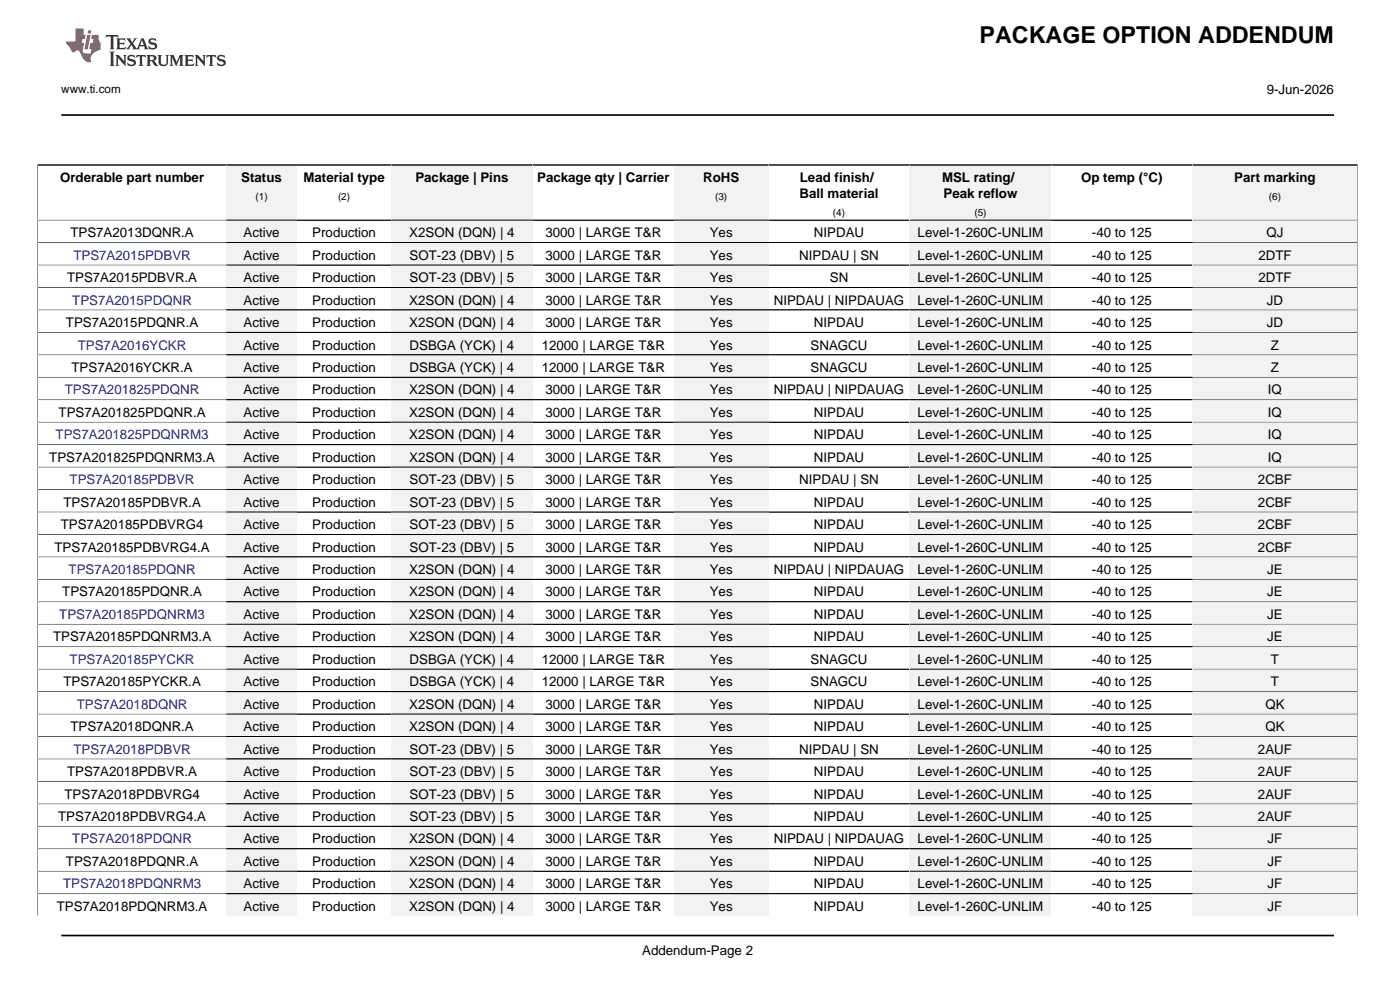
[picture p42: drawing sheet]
<svg xmlns="http://www.w3.org/2000/svg" width="297mm" height="210mm" viewBox="0 0 297 210" stroke-linecap="round" stroke-linejoin="round" font-family="sans-serif">
<defs><g id="words">
<text font-size="4.9" x="207.8" y="9.2">PACKAGE OPTION ADDENDUM</text>
<g font-size="2.8">
<text x="268.7" y="20">9-Jun-2026</text>
<text x="12.7" y="38.6">Orderable part number</text>
<text x="51.2" y="38.6">Status</text>
<text x="64.4" y="38.6">Material type</text>
<text x="88.1" y="38.6">Package | Pins</text>
<text x="114" y="38.6">Package qty | Carrier</text>
<text x="149.2" y="38.6">RoHS</text>
<text x="169.7" y="38.6">Lead finish/</text>
<text x="199.8" y="38.6">MSL rating/</text>
<text x="229.4" y="38.6">Op temp (°C)</text>
<text x="261.9" y="38.6">Part marking</text>
<text x="169.6" y="42">Ball material</text>
<text x="200.2" y="42">Peak reflow</text>
<text x="14.9" y="50.3">TPS7A2013DQNR.A</text>
<text x="51.7" y="50.3">Active</text>
<text x="66.3" y="50.3">Production</text>
<text x="86.8" y="50.3">X2SON (DQN) | 4</text>
<text x="115.7" y="50.3">3000 | LARGE T&amp;R</text>
<text x="150.6" y="50.3">Yes</text>
<text x="172.7" y="50.3">NIPDAU</text>
<text x="194.7" y="50.3">Level-1-260C-UNLIM</text>
<text x="231.6" y="50.3">-40 to 125</text>
<text x="268.7" y="50.3">QJ</text>
<text x="14.2" y="59.9">TPS7A2015PDBVR.A</text>
<text x="51.7" y="55.1">Active</text>
<text x="51.7" y="59.9">Active</text>
<text x="66.3" y="55.1">Production</text>
<text x="66.3" y="59.9">Production</text>
<text x="86.9" y="55.1">SOT-23 (DBV) | 5</text>
<text x="86.9" y="59.9">SOT-23 (DBV) | 5</text>
<text x="115.7" y="55.1">3000 | LARGE T&amp;R</text>
<text x="115.7" y="59.9">3000 | LARGE T&amp;R</text>
<text x="150.6" y="55.1">Yes</text>
<text x="150.6" y="59.9">Yes</text>
<text x="169.6" y="55.1">NIPDAU | SN</text>
<text x="176" y="59.9">SN</text>
<text x="194.7" y="55.1">Level-1-260C-UNLIM</text>
<text x="194.7" y="59.9">Level-1-260C-UNLIM</text>
<text x="231.6" y="55.1">-40 to 125</text>
<text x="231.6" y="59.9">-40 to 125</text>
<text x="266.9" y="55.1">2DTF</text>
<text x="266.9" y="59.9">2DTF</text>
<text x="51.7" y="64.6">Active</text>
<text x="66.3" y="64.6">Production</text>
<text x="86.8" y="64.6">X2SON (DQN) | 4</text>
<text x="115.7" y="64.6">3000 | LARGE T&amp;R</text>
<text x="150.6" y="64.6">Yes</text>
<text x="164.1" y="64.6">NIPDAU | NIPDAUAG</text>
<text x="194.7" y="64.6">Level-1-260C-UNLIM</text>
<text x="231.6" y="64.6">-40 to 125</text>
<text x="268.8" y="64.6">JD</text>
<text x="14" y="69.4">TPS7A2015PDQNR.A</text>
<text x="51.7" y="69.4">Active</text>
<text x="66.3" y="69.4">Production</text>
<text x="86.8" y="69.4">X2SON (DQN) | 4</text>
<text x="115.7" y="69.4">3000 | LARGE T&amp;R</text>
<text x="150.6" y="69.4">Yes</text>
<text x="172.7" y="69.4">NIPDAU</text>
<text x="194.7" y="69.4">Level-1-260C-UNLIM</text>
<text x="231.6" y="69.4">-40 to 125</text>
<text x="268.8" y="69.4">JD</text>
<text x="51.7" y="74.1">Active</text>
<text x="66.3" y="74.1">Production</text>
<text x="86.9" y="74.1">DSBGA (YCK) | 4</text>
<text x="114.9" y="74.1">12000 | LARGE T&amp;R</text>
<text x="150.6" y="74.1">Yes</text>
<text x="172" y="74.1">SNAGCU</text>
<text x="194.7" y="74.1">Level-1-260C-UNLIM</text>
<text x="231.6" y="74.1">-40 to 125</text>
<text x="269.6" y="74.1">Z</text>
<text x="15.2" y="78.9">TPS7A2016YCKR.A</text>
<text x="51.7" y="78.9">Active</text>
<text x="51.7" y="83.7">Active</text>
<text x="66.3" y="78.9">Production</text>
<text x="66.3" y="83.7">Production</text>
<text x="86.8" y="83.7">X2SON (DQN) | 4</text>
<text x="86.9" y="78.9">DSBGA (YCK) | 4</text>
<text x="114.9" y="78.9">12000 | LARGE T&amp;R</text>
<text x="115.7" y="83.7">3000 | LARGE T&amp;R</text>
<text x="150.6" y="78.9">Yes</text>
<text x="150.6" y="83.7">Yes</text>
<text x="164.1" y="83.7">NIPDAU | NIPDAUAG</text>
<text x="172" y="78.9">SNAGCU</text>
<text x="194.7" y="78.9">Level-1-260C-UNLIM</text>
<text x="194.7" y="83.7">Level-1-260C-UNLIM</text>
<text x="231.6" y="78.9">-40 to 125</text>
<text x="231.6" y="83.7">-40 to 125</text>
<text x="269" y="83.7">IQ</text>
<text x="269.6" y="78.9">Z</text>
<text x="12.4" y="88.4">TPS7A201825PDQNR.A</text>
<text x="51.7" y="88.4">Active</text>
<text x="66.3" y="88.4">Production</text>
<text x="86.8" y="88.4">X2SON (DQN) | 4</text>
<text x="115.7" y="88.4">3000 | LARGE T&amp;R</text>
<text x="150.6" y="88.4">Yes</text>
<text x="172.7" y="88.4">NIPDAU</text>
<text x="194.7" y="88.4">Level-1-260C-UNLIM</text>
<text x="231.6" y="88.4">-40 to 125</text>
<text x="269" y="88.4">IQ</text>
<text x="51.7" y="93.2">Active</text>
<text x="66.3" y="93.2">Production</text>
<text x="86.8" y="93.2">X2SON (DQN) | 4</text>
<text x="115.7" y="93.2">3000 | LARGE T&amp;R</text>
<text x="150.6" y="93.2">Yes</text>
<text x="172.7" y="93.2">NIPDAU</text>
<text x="194.7" y="93.2">Level-1-260C-UNLIM</text>
<text x="231.6" y="93.2">-40 to 125</text>
<text x="269" y="93.2">IQ</text>
<text x="10.5" y="98">TPS7A201825PDQNRM3.A</text>
<text x="51.7" y="98">Active</text>
<text x="66.3" y="98">Production</text>
<text x="86.8" y="98">X2SON (DQN) | 4</text>
<text x="115.7" y="98">3000 | LARGE T&amp;R</text>
<text x="150.6" y="98">Yes</text>
<text x="172.7" y="98">NIPDAU</text>
<text x="194.7" y="98">Level-1-260C-UNLIM</text>
<text x="231.6" y="98">-40 to 125</text>
<text x="269" y="98">IQ</text>
<text x="13.4" y="107.5">TPS7A20185PDBVR.A</text>
<text x="51.7" y="102.7">Active</text>
<text x="51.7" y="107.5">Active</text>
<text x="66.3" y="102.7">Production</text>
<text x="66.3" y="107.5">Production</text>
<text x="86.9" y="102.7">SOT-23 (DBV) | 5</text>
<text x="86.9" y="107.5">SOT-23 (DBV) | 5</text>
<text x="115.7" y="102.7">3000 | LARGE T&amp;R</text>
<text x="115.7" y="107.5">3000 | LARGE T&amp;R</text>
<text x="150.6" y="102.7">Yes</text>
<text x="150.6" y="107.5">Yes</text>
<text x="169.6" y="102.7">NIPDAU | SN</text>
<text x="172.7" y="107.5">NIPDAU</text>
<text x="194.7" y="102.7">Level-1-260C-UNLIM</text>
<text x="194.7" y="107.5">Level-1-260C-UNLIM</text>
<text x="231.6" y="102.7">-40 to 125</text>
<text x="231.6" y="107.5">-40 to 125</text>
<text x="266.9" y="102.7">2CBF</text>
<text x="266.9" y="107.5">2CBF</text>
<text x="12.9" y="112.2">TPS7A20185PDBVRG4</text>
<text x="51.7" y="112.2">Active</text>
<text x="66.3" y="112.2">Production</text>
<text x="86.9" y="112.2">SOT-23 (DBV) | 5</text>
<text x="115.7" y="112.2">3000 | LARGE T&amp;R</text>
<text x="150.6" y="112.2">Yes</text>
<text x="172.7" y="112.2">NIPDAU</text>
<text x="194.7" y="112.2">Level-1-260C-UNLIM</text>
<text x="231.6" y="112.2">-40 to 125</text>
<text x="266.9" y="112.2">2CBF</text>
<text x="11.6" y="117">TPS7A20185PDBVRG4.A</text>
<text x="51.7" y="117">Active</text>
<text x="66.3" y="117">Production</text>
<text x="86.9" y="117">SOT-23 (DBV) | 5</text>
<text x="115.7" y="117">3000 | LARGE T&amp;R</text>
<text x="150.6" y="117">Yes</text>
<text x="172.7" y="117">NIPDAU</text>
<text x="194.7" y="117">Level-1-260C-UNLIM</text>
<text x="231.6" y="117">-40 to 125</text>
<text x="266.9" y="117">2CBF</text>
<text x="51.7" y="121.8">Active</text>
<text x="66.3" y="121.8">Production</text>
<text x="86.8" y="121.8">X2SON (DQN) | 4</text>
<text x="115.7" y="121.8">3000 | LARGE T&amp;R</text>
<text x="150.6" y="121.8">Yes</text>
<text x="164.1" y="121.8">NIPDAU | NIPDAUAG</text>
<text x="194.7" y="121.8">Level-1-260C-UNLIM</text>
<text x="231.6" y="121.8">-40 to 125</text>
<text x="268.8" y="121.8">JE</text>
<text x="13.2" y="126.5">TPS7A20185PDQNR.A</text>
<text x="51.7" y="126.5">Active</text>
<text x="51.7" y="131.3">Active</text>
<text x="66.3" y="126.5">Production</text>
<text x="66.3" y="131.3">Production</text>
<text x="86.8" y="126.5">X2SON (DQN) | 4</text>
<text x="86.8" y="131.3">X2SON (DQN) | 4</text>
<text x="115.7" y="126.5">3000 | LARGE T&amp;R</text>
<text x="115.7" y="131.3">3000 | LARGE T&amp;R</text>
<text x="150.6" y="126.5">Yes</text>
<text x="150.6" y="131.3">Yes</text>
<text x="172.7" y="126.5">NIPDAU</text>
<text x="172.7" y="131.3">NIPDAU</text>
<text x="194.7" y="126.5">Level-1-260C-UNLIM</text>
<text x="194.7" y="131.3">Level-1-260C-UNLIM</text>
<text x="231.6" y="126.5">-40 to 125</text>
<text x="231.6" y="131.3">-40 to 125</text>
<text x="268.8" y="126.5">JE</text>
<text x="268.8" y="131.3">JE</text>
<text x="11.2" y="136.1">TPS7A20185PDQNRM3.A</text>
<text x="51.7" y="136.1">Active</text>
<text x="66.3" y="136.1">Production</text>
<text x="86.8" y="136.1">X2SON (DQN) | 4</text>
<text x="115.7" y="136.1">3000 | LARGE T&amp;R</text>
<text x="150.6" y="136.1">Yes</text>
<text x="172.7" y="136.1">NIPDAU</text>
<text x="194.7" y="136.1">Level-1-260C-UNLIM</text>
<text x="231.6" y="136.1">-40 to 125</text>
<text x="268.8" y="136.1">JE</text>
<text x="51.7" y="140.8">Active</text>
<text x="66.3" y="140.8">Production</text>
<text x="86.9" y="140.8">DSBGA (YCK) | 4</text>
<text x="114.9" y="140.8">12000 | LARGE T&amp;R</text>
<text x="150.6" y="140.8">Yes</text>
<text x="172" y="140.8">SNAGCU</text>
<text x="194.7" y="140.8">Level-1-260C-UNLIM</text>
<text x="231.6" y="140.8">-40 to 125</text>
<text x="269.6" y="140.8">T</text>
<text x="13.4" y="145.6">TPS7A20185PYCKR.A</text>
<text x="51.7" y="145.6">Active</text>
<text x="66.3" y="145.6">Production</text>
<text x="86.9" y="145.6">DSBGA (YCK) | 4</text>
<text x="114.9" y="145.6">12000 | LARGE T&amp;R</text>
<text x="150.6" y="145.6">Yes</text>
<text x="172" y="145.6">SNAGCU</text>
<text x="194.7" y="145.6">Level-1-260C-UNLIM</text>
<text x="231.6" y="145.6">-40 to 125</text>
<text x="269.6" y="145.6">T</text>
<text x="14.9" y="155.1">TPS7A2018DQNR.A</text>
<text x="51.7" y="150.3">Active</text>
<text x="51.7" y="155.1">Active</text>
<text x="66.3" y="150.3">Production</text>
<text x="66.3" y="155.1">Production</text>
<text x="86.8" y="150.3">X2SON (DQN) | 4</text>
<text x="86.8" y="155.1">X2SON (DQN) | 4</text>
<text x="115.7" y="150.3">3000 | LARGE T&amp;R</text>
<text x="115.7" y="155.1">3000 | LARGE T&amp;R</text>
<text x="150.6" y="150.3">Yes</text>
<text x="150.6" y="155.1">Yes</text>
<text x="172.7" y="150.3">NIPDAU</text>
<text x="172.7" y="155.1">NIPDAU</text>
<text x="194.7" y="150.3">Level-1-260C-UNLIM</text>
<text x="194.7" y="155.1">Level-1-260C-UNLIM</text>
<text x="231.6" y="150.3">-40 to 125</text>
<text x="231.6" y="155.1">-40 to 125</text>
<text x="268.4" y="150.3">QK</text>
<text x="268.4" y="155.1">QK</text>
<text x="51.7" y="159.9">Active</text>
<text x="66.3" y="159.9">Production</text>
<text x="86.9" y="159.9">SOT-23 (DBV) | 5</text>
<text x="115.7" y="159.9">3000 | LARGE T&amp;R</text>
<text x="150.6" y="159.9">Yes</text>
<text x="169.6" y="159.9">NIPDAU | SN</text>
<text x="194.7" y="159.9">Level-1-260C-UNLIM</text>
<text x="231.6" y="159.9">-40 to 125</text>
<text x="266.9" y="159.9">2AUF</text>
<text x="14.2" y="164.6">TPS7A2018PDBVR.A</text>
<text x="51.7" y="164.6">Active</text>
<text x="66.3" y="164.6">Production</text>
<text x="86.9" y="164.6">SOT-23 (DBV) | 5</text>
<text x="115.7" y="164.6">3000 | LARGE T&amp;R</text>
<text x="150.6" y="164.6">Yes</text>
<text x="172.7" y="164.6">NIPDAU</text>
<text x="194.7" y="164.6">Level-1-260C-UNLIM</text>
<text x="231.6" y="164.6">-40 to 125</text>
<text x="266.9" y="164.6">2AUF</text>
<text x="13.7" y="169.4">TPS7A2018PDBVRG4</text>
<text x="51.7" y="169.4">Active</text>
<text x="66.3" y="169.4">Production</text>
<text x="86.9" y="169.4">SOT-23 (DBV) | 5</text>
<text x="115.7" y="169.4">3000 | LARGE T&amp;R</text>
<text x="150.6" y="169.4">Yes</text>
<text x="172.7" y="169.4">NIPDAU</text>
<text x="194.7" y="169.4">Level-1-260C-UNLIM</text>
<text x="231.6" y="169.4">-40 to 125</text>
<text x="266.9" y="169.4">2AUF</text>
<text x="12.3" y="174.2">TPS7A2018PDBVRG4.A</text>
<text x="51.7" y="174.2">Active</text>
<text x="51.7" y="178.9">Active</text>
<text x="66.3" y="174.2">Production</text>
<text x="66.3" y="178.9">Production</text>
<text x="86.8" y="178.9">X2SON (DQN) | 4</text>
<text x="86.9" y="174.2">SOT-23 (DBV) | 5</text>
<text x="115.7" y="174.2">3000 | LARGE T&amp;R</text>
<text x="115.7" y="178.9">3000 | LARGE T&amp;R</text>
<text x="150.6" y="174.2">Yes</text>
<text x="150.6" y="178.9">Yes</text>
<text x="164.1" y="178.9">NIPDAU | NIPDAUAG</text>
<text x="172.7" y="174.2">NIPDAU</text>
<text x="194.7" y="174.2">Level-1-260C-UNLIM</text>
<text x="194.7" y="178.9">Level-1-260C-UNLIM</text>
<text x="231.6" y="174.2">-40 to 125</text>
<text x="231.6" y="178.9">-40 to 125</text>
<text x="266.9" y="174.2">2AUF</text>
<text x="268.9" y="178.9">JF</text>
<text x="14" y="183.7">TPS7A2018PDQNR.A</text>
<text x="51.7" y="183.7">Active</text>
<text x="66.3" y="183.7">Production</text>
<text x="86.8" y="183.7">X2SON (DQN) | 4</text>
<text x="115.7" y="183.7">3000 | LARGE T&amp;R</text>
<text x="150.6" y="183.7">Yes</text>
<text x="172.7" y="183.7">NIPDAU</text>
<text x="194.7" y="183.7">Level-1-260C-UNLIM</text>
<text x="231.6" y="183.7">-40 to 125</text>
<text x="268.9" y="183.7">JF</text>
<text x="51.7" y="188.4">Active</text>
<text x="66.3" y="188.4">Production</text>
<text x="86.8" y="188.4">X2SON (DQN) | 4</text>
<text x="115.7" y="188.4">3000 | LARGE T&amp;R</text>
<text x="150.6" y="188.4">Yes</text>
<text x="172.7" y="188.4">NIPDAU</text>
<text x="194.7" y="188.4">Level-1-260C-UNLIM</text>
<text x="231.6" y="188.4">-40 to 125</text>
<text x="268.9" y="188.4">JF</text>
<text x="12" y="193.2">TPS7A2018PDQNRM3.A</text>
<text x="51.7" y="193.2">Active</text>
<text x="66.3" y="193.2">Production</text>
<text x="86.8" y="193.2">X2SON (DQN) | 4</text>
<text x="115.7" y="193.2">3000 | LARGE T&amp;R</text>
<text x="150.6" y="193.2">Yes</text>
<text x="172.7" y="193.2">NIPDAU</text>
<text x="194.7" y="193.2">Level-1-260C-UNLIM</text>
<text x="231.6" y="193.2">-40 to 125</text>
<text x="268.9" y="193.2">JF</text>
<text x="136.2" y="202.5">Addendum-Page 2</text>
</g>
<g font-size="2.8" fill="#00f">
<text x="15.6" y="55.1">TPS7A2015PDBVR</text>
<text x="15.3" y="64.6">TPS7A2015PDQNR</text>
<text x="16.5" y="74.1">TPS7A2016YCKR</text>
<text x="13.8" y="83.7">TPS7A201825PDQNR</text>
<text x="11.8" y="93.2">TPS7A201825PDQNRM3</text>
<text x="14.8" y="102.7">TPS7A20185PDBVR</text>
<text x="14.5" y="121.8">TPS7A20185PDQNR</text>
<text x="12.6" y="131.3">TPS7A20185PDQNRM3</text>
<text x="14.8" y="140.8">TPS7A20185PYCKR</text>
<text x="16.3" y="150.3">TPS7A2018DQNR</text>
<text x="15.6" y="159.9">TPS7A2018PDBVR</text>
<text x="15.3" y="178.9">TPS7A2018PDQNR</text>
<text x="13.4" y="188.4">TPS7A2018PDQNRM3</text>
</g>
<text font-size="2.5" x="13" y="19.7">www.ti.com</text>
<g font-size="2.1">
<text x="54.2" y="42.5">(1)</text>
<text x="71.7" y="42.5">(2)</text>
<text x="151.7" y="42.5">(3)</text>
<text x="176.7" y="45.9">(4)</text>
<text x="206.7" y="45.9">(5)</text>
<text x="269.2" y="42.5">(6)</text>
</g>
</g></defs>
<path d="M22.6 7.4l-.2 .6 .6-.3 .5 .1v.1v2.2l-.2 .4h1l-.2-.4v-2.2v-.1l.5-.1 .5 .3-.1-.6zM24.6 8.1l.3 .4v1.6l-.3 .4h1.9l.2-.6a1.07 1.07 0 0 1-1.3 .1v-.6h.7l.3 .2v-.7l-.3 .2h-.7v-.5l.2-.2a.99 .99 0 0 1 1 .3l-.1-.6zM26.7 8.1l1 1.2-1 1.2h.9l-.2-.3 .4-.7 .5 .8-.2 .2h1.6l-.2-.3 .1-.4h1l.1 .4-.1 .3h.9l-.3-.4-.7-2h-.5l-1 2.2-.8-1.1 .9-1.1h-.8l.1 .2-.4 .7-.3-.7 .1-.2zM30.1 8.5l.4 1h-.8zM31.7 8.3a.66 .66 0 0 0-.2 .7 .66 .66 0 0 0 .6 .4l.6 .2 .1 .4-.7 .2-.6-.5 .1 .8 .2-.1a1.15 1.15 0 0 0 1.5-.6 1.16 1.16 0 0 0-1.3-.9l-.1-.2 .2-.3a1 1 0 0 1 1 .4l-.1-.7-.2 .1-.5-.1zM23.2 10.9l.3 .4v2.3l-.3 .4h1.1l-.2-.4v-2.3l.2-.4zM24.5 11.7l.2 .4v1.5l-.2 .4h.7l-.2-.4v-1.3l1.6 1.7v-1.9l.2-.4h-.7l.2 .2v1.1l-1.1-1.3zM27.2 11.8a.66 .66 0 0 0-.2 .7 .66 .66 0 0 0 .6 .5l.7 .1v.5l-.7 .1-.6-.5 .1 .8 .2-.1a1.16 1.16 0 0 0 1.6-.6 1.16 1.16 0 0 0-1.3-.9l-.2-.2 .2-.2a1 1 0 0 1 1 .3l-.1-.6-.2 .1-.5-.2zM29 11.7l-.1 .6 .4-.3 .4 .1v1.5l-.3 .4h1l-.3-.4v-1.5l.5-.1 .4 .3-.2-.6zM31.1 11.7l.2 .4v1.5l-.2 .4h.9l-.2-.2v-.8l.5 .1a1.03 1.03 0 0 0 1.3 .9l-1-1.1a.62 .62 0 0 0 .6-.5 .62 .62 0 0 0-.6-.7zM31.8 12h.1a.47 .47 0 0 1 .6 0 .47 .47 0 0 1 .1 .6l-.8 .2zM33.4 11.7l.2 .2a2.3 2.3 0 0 0 .4 2 1.03 1.03 0 0 0 1.6-.7l.1-1.3 .2-.2h-.8l.2 .4v1.1a.6 .6 0 0 1-.6 .5 .6 .6 0 0 1-.6-.5l.1-1.3 .2-.2zM36 11.7l.2 .4v1.5l-.2 .4h.7l-.2-.4v-1.4l.8 1.8 .9-1.8v1.4l-.2 .4h1l-.3-.4v-1.5l.3-.4h-.9l-.6 1.5-.7-1.5zM39.1 11.7l.3 .4v1.5l-.3 .4h1.9l.2-.6a1.07 1.07 0 0 1-1.3 .2v-.7l1 .2v-.7l-.3 .2h-.7v-.6h.8l.4 .2-.1-.5zM41.3 11.7l.2 .4v1.5l-.2 .4h.8l-.3-.4v-1.3l1.7 1.7v-1.9l.2-.4h-.7l.1 .2 .1 1.1-1.2-1.3zM43.9 11.7l-.1 .6 .4-.3 .4 .1v1.5l-.3 .4h1l-.3-.4v-1.5l.5-.1 .4 .3-.2-.6zM46.3 11.8a.66 .66 0 0 0-.2 .7 .66 .66 0 0 0 .6 .5l.6 .1 .1 .5-.7 .1-.6-.5 .1 .8 .1-.1a1.17 1.17 0 0 0 1.6-.6 1.21 1.21 0 0 0-1.3-.9l-.1-.2 .1-.2a.99 .99 0 0 1 1.1 .3l-.1-.6-.2 .1-.5-.2z" fill-rule="evenodd" fill="#373435"/>
<path d="M16 6v2.8h-2v.4l.9 .9a.93 .93 0 0 0 .9 .9 .6 .6 0 0 1 .6-.3 .6 .6 0 0 1 .5 .3l.4 .8a1.58 1.58 0 0 0 2.1 1.3 1.62 1.62 0 0 1 1-2.2l.9-.3v-1.5a1.56 1.56 0 0 1-.4-1.7h-1.4l-.2 .9h.5l-.1 .8h-.5l-.2 1.1v.2l.4 .1-.2 .8h-.6a.74 .74 0 0 1-1.1-.6l.3-1.6h-.4l.1-.8h.5l.2-.9h-.5v-1.4zM18.5 7.4l-.6 3.1h.7l.6-3.1zM18.7 6.4l-.1 .7h.7l.1-.7z" fill-rule="evenodd" fill="#ed3237"/>
<path d="M7.9 35h40.1M13 24.4h270" fill="none" stroke="#000" stroke-width=".35"/>
<path d="M8 34.8v11.9h40" fill="none" stroke="#000" stroke-width=".21"/>
<path d="M48 35.2h15v11.4h-15z" fill="#f2f2f2"/>
<path d="M48 35h35" fill="none" stroke="#000" stroke-width=".35"/>
<path d="M48 46.7h35" fill="none" stroke="#000" stroke-width=".21"/>
<path d="M83 35.2h30v11.4h-30z" fill="#f2f2f2"/>
<path d="M83 35h60" fill="none" stroke="#000" stroke-width=".35"/>
<path d="M83 46.7h60" fill="none" stroke="#000" stroke-width=".21"/>
<path d="M143 35.2h20v11.4h-20z" fill="#f2f2f2"/>
<path d="M143 35h50" fill="none" stroke="#000" stroke-width=".35"/>
<path d="M143 46.7h50" fill="none" stroke="#000" stroke-width=".21"/>
<path d="M193 35.2h30v11.4h-30z" fill="#f2f2f2"/>
<path d="M193 35h60" fill="none" stroke="#000" stroke-width=".35"/>
<path d="M193 46.7h60" fill="none" stroke="#000" stroke-width=".21"/>
<path d="M253 35.2h35v11.4h-35z" fill="#f2f2f2"/>
<path d="M253 35h35" fill="none" stroke="#000" stroke-width=".35"/>
<path d="M288 34.8v11.9h-35M48 46.7h-40v4.8h40" fill="none" stroke="#000" stroke-width=".21"/>
<path d="M48 46.8h15v4.6h-15z" fill="#f2f2f2"/>
<path d="M48 51.5h35M48 46.7h35" fill="none" stroke="#000" stroke-width=".21"/>
<path d="M83 46.8h30v4.6h-30z" fill="#f2f2f2"/>
<path d="M83 51.5h60M83 46.7h60" fill="none" stroke="#000" stroke-width=".21"/>
<path d="M143 46.8h20v4.6h-20z" fill="#f2f2f2"/>
<path d="M143 51.5h50M143 46.7h50" fill="none" stroke="#000" stroke-width=".21"/>
<path d="M193 46.8h30v4.6h-30z" fill="#f2f2f2"/>
<path d="M193 46.7h60M193 51.5h60" fill="none" stroke="#000" stroke-width=".21"/>
<path d="M253 46.8h35v4.6h-35z" fill="#f2f2f2"/>
<path d="M48 51.5h-40v4.7h40M253 46.7h35v4.8h-35" fill="none" stroke="#000" stroke-width=".21"/>
<path d="M48 51.5h15v4.6h-15z" fill="#f2f2f2"/>
<path d="M48 56.2h35M48 51.5h35" fill="none" stroke="#000" stroke-width=".21"/>
<path d="M83 51.5h30v4.6h-30z" fill="#f2f2f2"/>
<path d="M83 56.2h60M83 51.5h60" fill="none" stroke="#000" stroke-width=".21"/>
<path d="M143 51.5h20v4.6h-20z" fill="#f2f2f2"/>
<path d="M143 56.2h50M143 51.5h50" fill="none" stroke="#000" stroke-width=".21"/>
<path d="M193 51.5h30v4.6h-30z" fill="#f2f2f2"/>
<path d="M193 51.5h60M193 56.2h60" fill="none" stroke="#000" stroke-width=".21"/>
<path d="M253 51.5h35v4.6h-35z" fill="#f2f2f2"/>
<path d="M48 56.2h-40v4.8h40M253 51.5h35v4.7h-35" fill="none" stroke="#000" stroke-width=".21"/>
<path d="M48 56.3h15v4.6h-15z" fill="#f2f2f2"/>
<path d="M48 56.2h35M48 61h35" fill="none" stroke="#000" stroke-width=".21"/>
<path d="M83 56.3h30v4.6h-30z" fill="#f2f2f2"/>
<path d="M83 56.2h60M83 61h60" fill="none" stroke="#000" stroke-width=".21"/>
<path d="M143 56.3h20v4.6h-20z" fill="#f2f2f2"/>
<path d="M143 56.2h50M143 61h50" fill="none" stroke="#000" stroke-width=".21"/>
<path d="M193 56.3h30v4.6h-30z" fill="#f2f2f2"/>
<path d="M193 56.2h60M193 61h60" fill="none" stroke="#000" stroke-width=".21"/>
<path d="M253 56.3h35v4.6h-35z" fill="#f2f2f2"/>
<path d="M253 56.2h35v4.8h-35M48 61h-40v4.7h40" fill="none" stroke="#000" stroke-width=".21"/>
<path d="M48 61.1h15v4.6h-15z" fill="#f2f2f2"/>
<path d="M48 65.7h35M48 61h35" fill="none" stroke="#000" stroke-width=".21"/>
<path d="M83 61.1h30v4.6h-30z" fill="#f2f2f2"/>
<path d="M83 65.7h60M83 61h60" fill="none" stroke="#000" stroke-width=".21"/>
<path d="M143 61.1h20v4.6h-20z" fill="#f2f2f2"/>
<path d="M143 65.7h50M143 61h50" fill="none" stroke="#000" stroke-width=".21"/>
<path d="M193 61.1h30v4.6h-30z" fill="#f2f2f2"/>
<path d="M193 61h60M193 65.7h60" fill="none" stroke="#000" stroke-width=".21"/>
<path d="M253 61.1h35v4.6h-35z" fill="#f2f2f2"/>
<path d="M48 65.7h-40v4.8h40M253 61h35v4.7h-35" fill="none" stroke="#000" stroke-width=".21"/>
<path d="M48 65.8h15v4.6h-15z" fill="#f2f2f2"/>
<path d="M48 70.5h35M48 65.7h35" fill="none" stroke="#000" stroke-width=".21"/>
<path d="M83 65.8h30v4.6h-30z" fill="#f2f2f2"/>
<path d="M83 70.5h60M83 65.7h60" fill="none" stroke="#000" stroke-width=".21"/>
<path d="M143 65.8h20v4.6h-20z" fill="#f2f2f2"/>
<path d="M143 70.5h50M143 65.7h50" fill="none" stroke="#000" stroke-width=".21"/>
<path d="M193 65.8h30v4.6h-30z" fill="#f2f2f2"/>
<path d="M193 65.7h60M193 70.5h60" fill="none" stroke="#000" stroke-width=".21"/>
<path d="M253 65.8h35v4.6h-35z" fill="#f2f2f2"/>
<path d="M48 70.5h-40v4.8h40M253 65.7h35v4.8h-35" fill="none" stroke="#000" stroke-width=".21"/>
<path d="M48 70.6h15v4.6h-15z" fill="#f2f2f2"/>
<path d="M48 75.3h35M48 70.5h35" fill="none" stroke="#000" stroke-width=".21"/>
<path d="M83 70.6h30v4.6h-30z" fill="#f2f2f2"/>
<path d="M83 75.3h60M83 70.5h60" fill="none" stroke="#000" stroke-width=".21"/>
<path d="M143 70.6h20v4.6h-20z" fill="#f2f2f2"/>
<path d="M143 75.3h50M143 70.5h50" fill="none" stroke="#000" stroke-width=".21"/>
<path d="M193 70.6h30v4.6h-30z" fill="#f2f2f2"/>
<path d="M193 70.5h60M193 75.3h60" fill="none" stroke="#000" stroke-width=".21"/>
<path d="M253 70.6h35v4.6h-35z" fill="#f2f2f2"/>
<path d="M48 75.3h-40v4.7h40M253 70.5h35v4.8h-35" fill="none" stroke="#000" stroke-width=".21"/>
<path d="M48 75.4h15v4.5h-15z" fill="#f2f2f2"/>
<path d="M48 75.3h35M48 80h35" fill="none" stroke="#000" stroke-width=".21"/>
<path d="M83 75.4h30v4.5h-30z" fill="#f2f2f2"/>
<path d="M83 75.3h60M83 80h60" fill="none" stroke="#000" stroke-width=".21"/>
<path d="M143 75.4h20v4.5h-20z" fill="#f2f2f2"/>
<path d="M143 75.3h50M143 80h50" fill="none" stroke="#000" stroke-width=".21"/>
<path d="M193 75.4h30v4.5h-30z" fill="#f2f2f2"/>
<path d="M193 75.3h60M193 80h60" fill="none" stroke="#000" stroke-width=".21"/>
<path d="M253 75.4h35v4.5h-35z" fill="#f2f2f2"/>
<path d="M253 75.3h35v4.7h-35M48 80h-40v4.8h40" fill="none" stroke="#000" stroke-width=".21"/>
<path d="M48 80.1h15v4.6h-15z" fill="#f2f2f2"/>
<path d="M48 84.8h35M48 80h35" fill="none" stroke="#000" stroke-width=".21"/>
<path d="M83 80.1h30v4.6h-30z" fill="#f2f2f2"/>
<path d="M83 84.8h60M83 80h60" fill="none" stroke="#000" stroke-width=".21"/>
<path d="M143 80.1h20v4.6h-20z" fill="#f2f2f2"/>
<path d="M143 84.8h50M143 80h50" fill="none" stroke="#000" stroke-width=".21"/>
<path d="M193 80.1h30v4.6h-30z" fill="#f2f2f2"/>
<path d="M193 80h60M193 84.8h60" fill="none" stroke="#000" stroke-width=".21"/>
<path d="M253 80.1h35v4.6h-35z" fill="#f2f2f2"/>
<path d="M48 84.8h-40v4.8h40M253 80h35v4.8h-35" fill="none" stroke="#000" stroke-width=".21"/>
<path d="M48 84.9h15v4.6h-15z" fill="#f2f2f2"/>
<path d="M48 89.6h35M48 84.8h35" fill="none" stroke="#000" stroke-width=".21"/>
<path d="M83 84.9h30v4.6h-30z" fill="#f2f2f2"/>
<path d="M83 89.6h60M83 84.8h60" fill="none" stroke="#000" stroke-width=".21"/>
<path d="M143 84.9h20v4.6h-20z" fill="#f2f2f2"/>
<path d="M143 89.6h50M143 84.8h50" fill="none" stroke="#000" stroke-width=".21"/>
<path d="M193 84.9h30v4.6h-30z" fill="#f2f2f2"/>
<path d="M193 84.8h60M193 89.6h60" fill="none" stroke="#000" stroke-width=".21"/>
<path d="M253 84.9h35v4.6h-35z" fill="#f2f2f2"/>
<path d="M48 89.6h-40v4.7h40M253 84.8h35v4.8h-35" fill="none" stroke="#000" stroke-width=".21"/>
<path d="M48 89.6h15v4.6h-15z" fill="#f2f2f2"/>
<path d="M48 94.3h35M48 89.6h35" fill="none" stroke="#000" stroke-width=".21"/>
<path d="M83 89.6h30v4.6h-30z" fill="#f2f2f2"/>
<path d="M83 94.3h60M83 89.6h60" fill="none" stroke="#000" stroke-width=".21"/>
<path d="M143 89.6h20v4.6h-20z" fill="#f2f2f2"/>
<path d="M143 94.3h50M143 89.6h50" fill="none" stroke="#000" stroke-width=".21"/>
<path d="M193 89.6h30v4.6h-30z" fill="#f2f2f2"/>
<path d="M193 89.6h60M193 94.3h60" fill="none" stroke="#000" stroke-width=".21"/>
<path d="M253 89.6h35v4.6h-35z" fill="#f2f2f2"/>
<path d="M48 94.3h-40v4.8h40M253 89.6h35v4.7h-35" fill="none" stroke="#000" stroke-width=".21"/>
<path d="M48 94.4h15v4.6h-15z" fill="#f2f2f2"/>
<path d="M48 99.1h35M48 94.3h35" fill="none" stroke="#000" stroke-width=".21"/>
<path d="M83 94.4h30v4.6h-30z" fill="#f2f2f2"/>
<path d="M83 99.1h60M83 94.3h60" fill="none" stroke="#000" stroke-width=".21"/>
<path d="M143 94.4h20v4.6h-20z" fill="#f2f2f2"/>
<path d="M143 99.1h50M143 94.3h50" fill="none" stroke="#000" stroke-width=".21"/>
<path d="M193 94.4h30v4.6h-30z" fill="#f2f2f2"/>
<path d="M193 94.3h60M193 99.1h60" fill="none" stroke="#000" stroke-width=".21"/>
<path d="M253 94.4h35v4.6h-35z" fill="#f2f2f2"/>
<path d="M48 99.1h-40v4.7h40M253 94.3h35v4.8h-35" fill="none" stroke="#000" stroke-width=".21"/>
<path d="M48 99.2h15v4.6h-15z" fill="#f2f2f2"/>
<path d="M48 99.1h35M48 103.8h35" fill="none" stroke="#000" stroke-width=".21"/>
<path d="M83 99.2h30v4.6h-30z" fill="#f2f2f2"/>
<path d="M83 99.1h60M83 103.8h60" fill="none" stroke="#000" stroke-width=".21"/>
<path d="M143 99.2h20v4.6h-20z" fill="#f2f2f2"/>
<path d="M143 99.1h50M143 103.8h50" fill="none" stroke="#000" stroke-width=".21"/>
<path d="M193 99.2h30v4.6h-30z" fill="#f2f2f2"/>
<path d="M193 99.1h60M193 103.8h60" fill="none" stroke="#000" stroke-width=".21"/>
<path d="M253 99.2h35v4.6h-35z" fill="#f2f2f2"/>
<path d="M253 99.1h35v4.7h-35M48 103.8h-40v4.8h40" fill="none" stroke="#000" stroke-width=".21"/>
<path d="M48 103.9h15v4.6h-15z" fill="#f2f2f2"/>
<path d="M48 108.6h35M48 103.8h35" fill="none" stroke="#000" stroke-width=".21"/>
<path d="M83 103.9h30v4.6h-30z" fill="#f2f2f2"/>
<path d="M83 108.6h60M83 103.8h60" fill="none" stroke="#000" stroke-width=".21"/>
<path d="M143 103.9h20v4.6h-20z" fill="#f2f2f2"/>
<path d="M143 108.6h50M143 103.8h50" fill="none" stroke="#000" stroke-width=".21"/>
<path d="M193 103.9h30v4.6h-30z" fill="#f2f2f2"/>
<path d="M193 103.8h60M193 108.6h60" fill="none" stroke="#000" stroke-width=".21"/>
<path d="M253 103.9h35v4.6h-35z" fill="#f2f2f2"/>
<path d="M48 108.6h-40v4.8h40M253 103.8h35v4.8h-35" fill="none" stroke="#000" stroke-width=".21"/>
<path d="M48 108.7h15v4.6h-15z" fill="#f2f2f2"/>
<path d="M48 113.4h35M48 108.6h35" fill="none" stroke="#000" stroke-width=".21"/>
<path d="M83 108.7h30v4.6h-30z" fill="#f2f2f2"/>
<path d="M83 113.4h60M83 108.6h60" fill="none" stroke="#000" stroke-width=".21"/>
<path d="M143 108.7h20v4.6h-20z" fill="#f2f2f2"/>
<path d="M143 113.4h50M143 108.6h50" fill="none" stroke="#000" stroke-width=".21"/>
<path d="M193 108.7h30v4.6h-30z" fill="#f2f2f2"/>
<path d="M193 108.6h60M193 113.4h60" fill="none" stroke="#000" stroke-width=".21"/>
<path d="M253 108.7h35v4.6h-35z" fill="#f2f2f2"/>
<path d="M48 113.4h-40v4.7h40M253 108.6h35v4.8h-35" fill="none" stroke="#000" stroke-width=".21"/>
<path d="M48 113.5h15v4.5h-15z" fill="#f2f2f2"/>
<path d="M48 118.1h35M48 113.4h35" fill="none" stroke="#000" stroke-width=".21"/>
<path d="M83 113.5h30v4.5h-30z" fill="#f2f2f2"/>
<path d="M83 118.1h60M83 113.4h60" fill="none" stroke="#000" stroke-width=".21"/>
<path d="M143 113.5h20v4.5h-20z" fill="#f2f2f2"/>
<path d="M143 118.1h50M143 113.4h50" fill="none" stroke="#000" stroke-width=".21"/>
<path d="M193 113.5h30v4.5h-30z" fill="#f2f2f2"/>
<path d="M193 113.4h60M193 118.1h60" fill="none" stroke="#000" stroke-width=".21"/>
<path d="M253 113.5h35v4.5h-35z" fill="#f2f2f2"/>
<path d="M48 118.1h-40v4.8h40M253 113.4h35v4.7h-35" fill="none" stroke="#000" stroke-width=".21"/>
<path d="M48 118.2h15v4.6h-15z" fill="#f2f2f2"/>
<path d="M48 118.1h35M48 122.9h35" fill="none" stroke="#000" stroke-width=".21"/>
<path d="M83 118.2h30v4.6h-30z" fill="#f2f2f2"/>
<path d="M83 118.1h60M83 122.9h60" fill="none" stroke="#000" stroke-width=".21"/>
<path d="M143 118.2h20v4.6h-20z" fill="#f2f2f2"/>
<path d="M143 118.1h50M143 122.9h50" fill="none" stroke="#000" stroke-width=".21"/>
<path d="M193 118.2h30v4.6h-30z" fill="#f2f2f2"/>
<path d="M193 118.1h60M193 122.9h60" fill="none" stroke="#000" stroke-width=".21"/>
<path d="M253 118.2h35v4.6h-35z" fill="#f2f2f2"/>
<path d="M253 118.1h35v4.8h-35M48 122.9h-40v4.8h40" fill="none" stroke="#000" stroke-width=".21"/>
<path d="M48 123h15v4.6h-15z" fill="#f2f2f2"/>
<path d="M48 127.7h35M48 122.9h35" fill="none" stroke="#000" stroke-width=".21"/>
<path d="M83 123h30v4.6h-30z" fill="#f2f2f2"/>
<path d="M83 127.7h60M83 122.9h60" fill="none" stroke="#000" stroke-width=".21"/>
<path d="M143 123h20v4.6h-20z" fill="#f2f2f2"/>
<path d="M143 127.7h50M143 122.9h50" fill="none" stroke="#000" stroke-width=".21"/>
<path d="M193 123h30v4.6h-30z" fill="#f2f2f2"/>
<path d="M193 122.9h60M193 127.7h60" fill="none" stroke="#000" stroke-width=".21"/>
<path d="M253 123h35v4.6h-35z" fill="#f2f2f2"/>
<path d="M48 127.7h-40v4.7h40M253 122.9h35v4.8h-35" fill="none" stroke="#000" stroke-width=".21"/>
<path d="M48 127.7h15v4.6h-15z" fill="#f2f2f2"/>
<path d="M48 132.4h35M48 127.7h35" fill="none" stroke="#000" stroke-width=".21"/>
<path d="M83 127.7h30v4.6h-30z" fill="#f2f2f2"/>
<path d="M83 132.4h60M83 127.7h60" fill="none" stroke="#000" stroke-width=".21"/>
<path d="M143 127.7h20v4.6h-20z" fill="#f2f2f2"/>
<path d="M143 132.4h50M143 127.7h50" fill="none" stroke="#000" stroke-width=".21"/>
<path d="M193 127.7h30v4.6h-30z" fill="#f2f2f2"/>
<path d="M193 127.7h60M193 132.4h60" fill="none" stroke="#000" stroke-width=".21"/>
<path d="M253 127.7h35v4.6h-35z" fill="#f2f2f2"/>
<path d="M48 132.4h-40v4.8h40M253 127.7h35v4.7h-35" fill="none" stroke="#000" stroke-width=".21"/>
<path d="M48 132.5h15v4.6h-15z" fill="#f2f2f2"/>
<path d="M48 137.2h35M48 132.4h35" fill="none" stroke="#000" stroke-width=".21"/>
<path d="M83 132.5h30v4.6h-30z" fill="#f2f2f2"/>
<path d="M83 137.2h60M83 132.4h60" fill="none" stroke="#000" stroke-width=".21"/>
<path d="M143 132.5h20v4.6h-20z" fill="#f2f2f2"/>
<path d="M143 137.2h50M143 132.4h50" fill="none" stroke="#000" stroke-width=".21"/>
<path d="M193 132.5h30v4.6h-30z" fill="#f2f2f2"/>
<path d="M193 132.4h60M193 137.2h60" fill="none" stroke="#000" stroke-width=".21"/>
<path d="M253 132.5h35v4.6h-35z" fill="#f2f2f2"/>
<path d="M48 137.2h-40v4.7h40M253 132.4h35v4.8h-35" fill="none" stroke="#000" stroke-width=".21"/>
<path d="M48 137.3h15v4.6h-15z" fill="#f2f2f2"/>
<path d="M48 137.2h35M48 141.9h35" fill="none" stroke="#000" stroke-width=".21"/>
<path d="M83 137.3h30v4.6h-30z" fill="#f2f2f2"/>
<path d="M83 137.2h60M83 141.9h60" fill="none" stroke="#000" stroke-width=".21"/>
<path d="M143 137.3h20v4.6h-20z" fill="#f2f2f2"/>
<path d="M143 137.2h50M143 141.9h50" fill="none" stroke="#000" stroke-width=".21"/>
<path d="M193 137.3h30v4.6h-30z" fill="#f2f2f2"/>
<path d="M193 137.2h60M193 141.9h60" fill="none" stroke="#000" stroke-width=".21"/>
<path d="M253 137.3h35v4.6h-35z" fill="#f2f2f2"/>
<path d="M253 137.2h35v4.7h-35M48 141.9h-40v4.8h40" fill="none" stroke="#000" stroke-width=".21"/>
<path d="M48 142h15v4.6h-15z" fill="#f2f2f2"/>
<path d="M48 146.7h35M48 141.9h35" fill="none" stroke="#000" stroke-width=".21"/>
<path d="M83 142h30v4.6h-30z" fill="#f2f2f2"/>
<path d="M83 146.7h60M83 141.9h60" fill="none" stroke="#000" stroke-width=".21"/>
<path d="M143 142h20v4.6h-20z" fill="#f2f2f2"/>
<path d="M143 146.7h50M143 141.9h50" fill="none" stroke="#000" stroke-width=".21"/>
<path d="M193 142h30v4.6h-30z" fill="#f2f2f2"/>
<path d="M193 141.9h60M193 146.7h60" fill="none" stroke="#000" stroke-width=".21"/>
<path d="M253 142h35v4.6h-35z" fill="#f2f2f2"/>
<path d="M48 146.7h-40v4.8h40M253 141.9h35v4.8h-35" fill="none" stroke="#000" stroke-width=".21"/>
<path d="M48 146.8h15v4.6h-15z" fill="#f2f2f2"/>
<path d="M48 151.5h35M48 146.7h35" fill="none" stroke="#000" stroke-width=".21"/>
<path d="M83 146.8h30v4.6h-30z" fill="#f2f2f2"/>
<path d="M83 151.5h60M83 146.7h60" fill="none" stroke="#000" stroke-width=".21"/>
<path d="M143 146.8h20v4.6h-20z" fill="#f2f2f2"/>
<path d="M143 151.5h50M143 146.7h50" fill="none" stroke="#000" stroke-width=".21"/>
<path d="M193 146.8h30v4.6h-30z" fill="#f2f2f2"/>
<path d="M193 146.7h60M193 151.5h60" fill="none" stroke="#000" stroke-width=".21"/>
<path d="M253 146.8h35v4.6h-35z" fill="#f2f2f2"/>
<path d="M48 151.5h-40v4.7h40M253 146.7h35v4.8h-35" fill="none" stroke="#000" stroke-width=".21"/>
<path d="M48 151.6h15v4.5h-15z" fill="#f2f2f2"/>
<path d="M48 156.2h35M48 151.5h35" fill="none" stroke="#000" stroke-width=".21"/>
<path d="M83 151.6h30v4.5h-30z" fill="#f2f2f2"/>
<path d="M83 156.2h60M83 151.5h60" fill="none" stroke="#000" stroke-width=".21"/>
<path d="M143 151.6h20v4.5h-20z" fill="#f2f2f2"/>
<path d="M143 156.2h50M143 151.5h50" fill="none" stroke="#000" stroke-width=".21"/>
<path d="M193 151.6h30v4.5h-30z" fill="#f2f2f2"/>
<path d="M193 151.5h60M193 156.2h60" fill="none" stroke="#000" stroke-width=".21"/>
<path d="M253 151.6h35v4.5h-35z" fill="#f2f2f2"/>
<path d="M48 156.2h-40v4.8h40M253 151.5h35v4.7h-35" fill="none" stroke="#000" stroke-width=".21"/>
<path d="M48 156.3h15v4.6h-15z" fill="#f2f2f2"/>
<path d="M48 156.2h35M48 161h35" fill="none" stroke="#000" stroke-width=".21"/>
<path d="M83 156.3h30v4.6h-30z" fill="#f2f2f2"/>
<path d="M83 156.2h60M83 161h60" fill="none" stroke="#000" stroke-width=".21"/>
<path d="M143 156.3h20v4.6h-20z" fill="#f2f2f2"/>
<path d="M143 156.2h50M143 161h50" fill="none" stroke="#000" stroke-width=".21"/>
<path d="M193 156.3h30v4.6h-30z" fill="#f2f2f2"/>
<path d="M193 156.2h60M193 161h60" fill="none" stroke="#000" stroke-width=".21"/>
<path d="M253 156.3h35v4.6h-35z" fill="#f2f2f2"/>
<path d="M253 156.2h35v4.8h-35M48 161h-40v4.8h40" fill="none" stroke="#000" stroke-width=".21"/>
<path d="M48 161.1h15v4.6h-15z" fill="#f2f2f2"/>
<path d="M48 165.8h35M48 161h35" fill="none" stroke="#000" stroke-width=".21"/>
<path d="M83 161.1h30v4.6h-30z" fill="#f2f2f2"/>
<path d="M83 165.8h60M83 161h60" fill="none" stroke="#000" stroke-width=".21"/>
<path d="M143 161.1h20v4.6h-20z" fill="#f2f2f2"/>
<path d="M143 165.8h50M143 161h50" fill="none" stroke="#000" stroke-width=".21"/>
<path d="M193 161.1h30v4.6h-30z" fill="#f2f2f2"/>
<path d="M193 161h60M193 165.8h60" fill="none" stroke="#000" stroke-width=".21"/>
<path d="M253 161.1h35v4.6h-35z" fill="#f2f2f2"/>
<path d="M48 165.8h-40v4.7h40M253 161h35v4.8h-35" fill="none" stroke="#000" stroke-width=".21"/>
<path d="M48 165.8h15v4.6h-15z" fill="#f2f2f2"/>
<path d="M48 170.5h35M48 165.8h35" fill="none" stroke="#000" stroke-width=".21"/>
<path d="M83 165.8h30v4.6h-30z" fill="#f2f2f2"/>
<path d="M83 170.5h60M83 165.8h60" fill="none" stroke="#000" stroke-width=".21"/>
<path d="M143 165.8h20v4.6h-20z" fill="#f2f2f2"/>
<path d="M143 170.5h50M143 165.8h50" fill="none" stroke="#000" stroke-width=".21"/>
<path d="M193 165.8h30v4.6h-30z" fill="#f2f2f2"/>
<path d="M193 165.8h60M193 170.5h60" fill="none" stroke="#000" stroke-width=".21"/>
<path d="M253 165.8h35v4.6h-35z" fill="#f2f2f2"/>
<path d="M48 170.5h-40v4.8h40M253 165.8h35v4.7h-35" fill="none" stroke="#000" stroke-width=".21"/>
<path d="M48 170.6h15v4.6h-15z" fill="#f2f2f2"/>
<path d="M48 175.3h35M48 170.5h35" fill="none" stroke="#000" stroke-width=".21"/>
<path d="M83 170.6h30v4.6h-30z" fill="#f2f2f2"/>
<path d="M83 175.3h60M83 170.5h60" fill="none" stroke="#000" stroke-width=".21"/>
<path d="M143 170.6h20v4.6h-20z" fill="#f2f2f2"/>
<path d="M143 175.3h50M143 170.5h50" fill="none" stroke="#000" stroke-width=".21"/>
<path d="M193 170.6h30v4.6h-30z" fill="#f2f2f2"/>
<path d="M193 170.5h60M193 175.3h60" fill="none" stroke="#000" stroke-width=".21"/>
<path d="M253 170.6h35v4.6h-35z" fill="#f2f2f2"/>
<path d="M48 175.3h-40v4.7h40M253 170.5h35v4.8h-35" fill="none" stroke="#000" stroke-width=".21"/>
<path d="M48 175.4h15v4.6h-15z" fill="#f2f2f2"/>
<path d="M48 175.3h35M48 180h35" fill="none" stroke="#000" stroke-width=".21"/>
<path d="M83 175.4h30v4.6h-30z" fill="#f2f2f2"/>
<path d="M83 175.3h60M83 180h60" fill="none" stroke="#000" stroke-width=".21"/>
<path d="M143 175.4h20v4.6h-20z" fill="#f2f2f2"/>
<path d="M143 175.3h50M143 180h50" fill="none" stroke="#000" stroke-width=".21"/>
<path d="M193 175.4h30v4.6h-30z" fill="#f2f2f2"/>
<path d="M193 175.3h60M193 180h60" fill="none" stroke="#000" stroke-width=".21"/>
<path d="M253 175.4h35v4.6h-35z" fill="#f2f2f2"/>
<path d="M253 175.3h35v4.7h-35M48 180h-40v4.8h40" fill="none" stroke="#000" stroke-width=".21"/>
<path d="M48 180.1h15v4.6h-15z" fill="#f2f2f2"/>
<path d="M48 184.8h35M48 180h35" fill="none" stroke="#000" stroke-width=".21"/>
<path d="M83 180.1h30v4.6h-30z" fill="#f2f2f2"/>
<path d="M83 184.8h60M83 180h60" fill="none" stroke="#000" stroke-width=".21"/>
<path d="M143 180.1h20v4.6h-20z" fill="#f2f2f2"/>
<path d="M143 184.8h50M143 180h50" fill="none" stroke="#000" stroke-width=".21"/>
<path d="M193 180.1h30v4.6h-30z" fill="#f2f2f2"/>
<path d="M193 180h60M193 184.8h60" fill="none" stroke="#000" stroke-width=".21"/>
<path d="M253 180.1h35v4.6h-35z" fill="#f2f2f2"/>
<path d="M48 184.8h-40v4.8h40M253 180h35v4.8h-35" fill="none" stroke="#000" stroke-width=".21"/>
<path d="M48 184.9h15v4.6h-15z" fill="#f2f2f2"/>
<path d="M48 189.6h35M48 184.8h35" fill="none" stroke="#000" stroke-width=".21"/>
<path d="M83 184.9h30v4.6h-30z" fill="#f2f2f2"/>
<path d="M83 189.6h60M83 184.8h60" fill="none" stroke="#000" stroke-width=".21"/>
<path d="M143 184.9h20v4.6h-20z" fill="#f2f2f2"/>
<path d="M143 189.6h50M143 184.8h50" fill="none" stroke="#000" stroke-width=".21"/>
<path d="M193 184.9h30v4.6h-30z" fill="#f2f2f2"/>
<path d="M193 184.8h60M193 189.6h60" fill="none" stroke="#000" stroke-width=".21"/>
<path d="M253 184.9h35v4.6h-35z" fill="#f2f2f2"/>
<path d="M48 189.6h-40v4.6M253 184.8h35v4.8h-35" fill="none" stroke="#000" stroke-width=".21"/>
<path d="M48 189.7h15v4.5h-15z" fill="#f2f2f2"/>
<path d="M48 189.6h35" fill="none" stroke="#000" stroke-width=".21"/>
<path d="M83 189.7h30v4.5h-30z" fill="#f2f2f2"/>
<path d="M83 189.6h60" fill="none" stroke="#000" stroke-width=".21"/>
<path d="M143 189.7h20v4.5h-20z" fill="#f2f2f2"/>
<path d="M143 189.6h50" fill="none" stroke="#000" stroke-width=".21"/>
<path d="M193 189.7h30v4.5h-30z" fill="#f2f2f2"/>
<path d="M193 189.6h60" fill="none" stroke="#000" stroke-width=".21"/>
<path d="M253 189.7h35v4.5h-35z" fill="#f2f2f2"/>
<path d="M253 189.6h35v4.6" fill="none" stroke="#000" stroke-width=".21"/>
<path d="M13 198.4h270" fill="none" stroke="#000" stroke-width=".35"/>
<use href="#words"/>
</svg>
